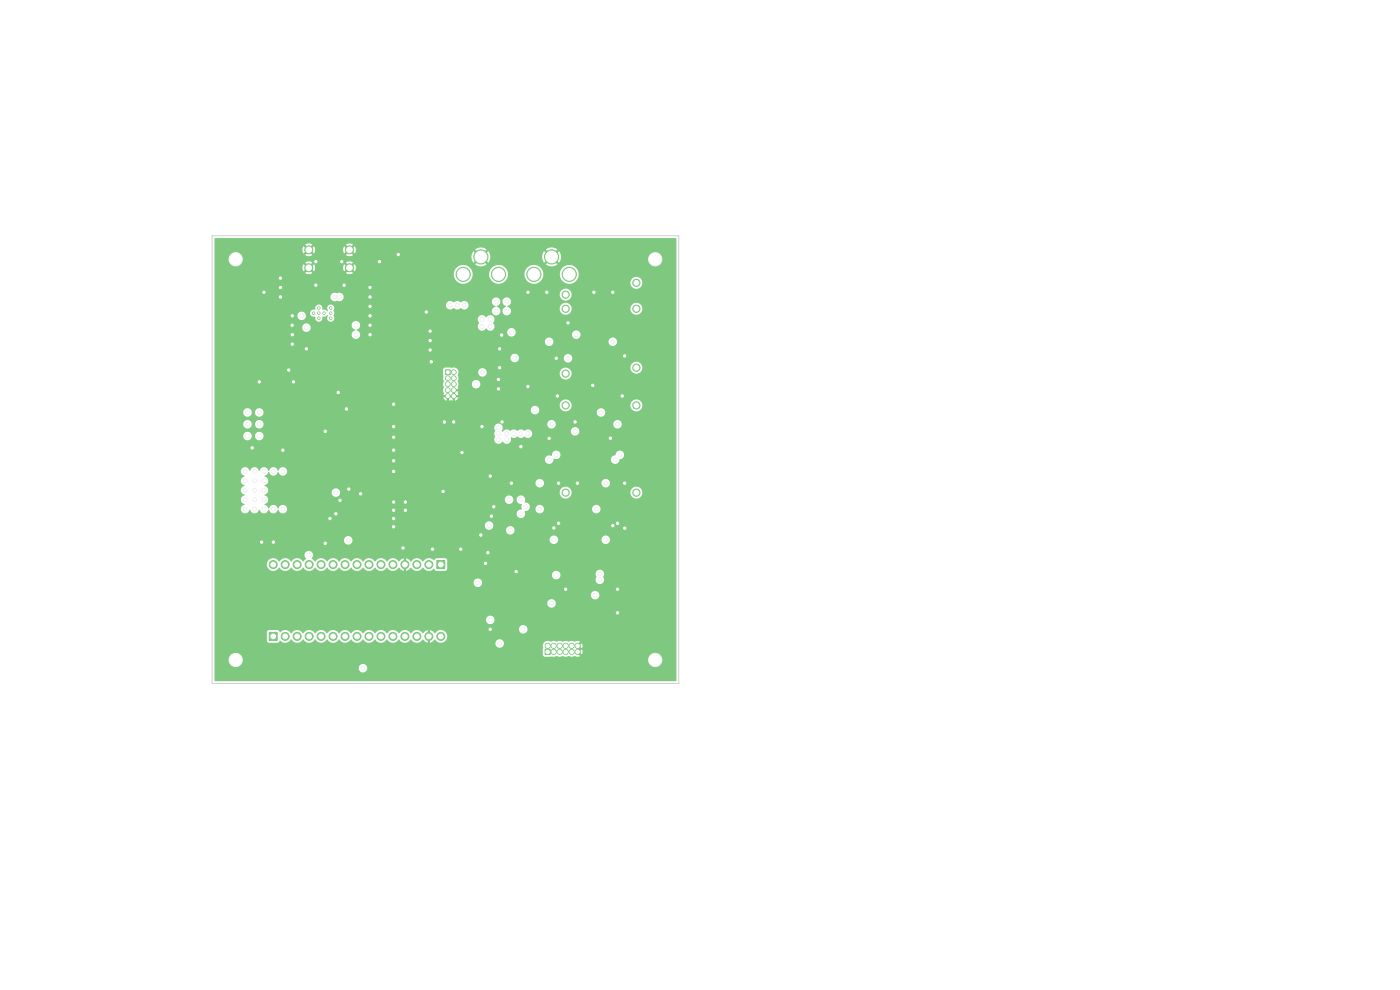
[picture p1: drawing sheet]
<svg xmlns="http://www.w3.org/2000/svg" width="297mm" height="210mm" viewBox="0 0 297 210" stroke-linecap="round" stroke-linejoin="round" font-family="sans-serif">
<path d="M45 50h99v95h-99z" fill="none" stroke="#d0d2cd" stroke-width=".21"/>
<g fill="#d0d2cd" stroke="#d0d2cd" stroke-width=".21">
<circle cx="120" cy="62.5" r=".51"/>
<circle cx="135" cy="60" r=".51"/>
<circle cx="50" cy="140" r="1.25"/>
<circle cx="116.2" cy="138.3" r=".37"/>
<circle cx="116.2" cy="137" r=".37"/>
<circle cx="117.5" cy="138.3" r=".37"/>
<circle cx="117.5" cy="137" r=".37"/>
<circle cx="118.7" cy="138.3" r=".37"/>
<circle cx="118.7" cy="137" r=".37"/>
<circle cx="120" cy="138.3" r=".37"/>
<circle cx="120" cy="137" r=".37"/>
<circle cx="121.3" cy="138.3" r=".37"/>
<circle cx="121.3" cy="137" r=".37"/>
<circle cx="122.5" cy="138.3" r=".37"/>
<circle cx="122.5" cy="137" r=".37"/>
<circle cx="135" cy="78" r=".51"/>
<circle cx="50" cy="55" r="1.25"/>
<circle cx="135" cy="65.5" r=".51"/>
<circle cx="95" cy="79" r=".33"/>
<circle cx="96.3" cy="79" r=".33"/>
<circle cx="95" cy="80.2" r=".33"/>
<circle cx="96.3" cy="80.2" r=".33"/>
<circle cx="95" cy="81.5" r=".33"/>
<circle cx="96.3" cy="81.5" r=".33"/>
<circle cx="95" cy="82.8" r=".33"/>
<circle cx="96.3" cy="82.8" r=".33"/>
<circle cx="95" cy="84" r=".33"/>
<circle cx="96.3" cy="84" r=".33"/>
<circle cx="58" cy="135" r=".5"/>
<circle cx="60.5" cy="135" r=".5"/>
<circle cx="63" cy="135" r=".5"/>
<circle cx="65.6" cy="135" r=".5"/>
<circle cx="68.1" cy="135" r=".5"/>
<circle cx="70.7" cy="135" r=".5"/>
<circle cx="73.2" cy="135" r=".5"/>
<circle cx="75.7" cy="135" r=".5"/>
<circle cx="78.3" cy="135" r=".5"/>
<circle cx="80.8" cy="135" r=".5"/>
<circle cx="83.4" cy="135" r=".5"/>
<circle cx="85.9" cy="135" r=".5"/>
<circle cx="88.4" cy="135" r=".5"/>
<circle cx="91" cy="135" r=".5"/>
<circle cx="93.5" cy="135" r=".5"/>
<circle cx="120" cy="65.5" r=".51"/>
<circle cx="135" cy="104.5" r=".51"/>
<circle cx="139" cy="55" r="1.25"/>
<circle cx="117" cy="54.5" r="1.25"/>
<circle cx="120.8" cy="58.2" r="1.25"/>
<circle cx="113.3" cy="58.2" r="1.25"/>
<circle cx="102" cy="54.5" r="1.25"/>
<circle cx="105.8" cy="58.2" r="1.25"/>
<circle cx="98.3" cy="58.2" r="1.25"/>
<circle cx="93.5" cy="119.8" r=".5"/>
<circle cx="91" cy="119.8" r=".5"/>
<circle cx="88.4" cy="119.8" r=".5"/>
<circle cx="85.9" cy="119.8" r=".5"/>
<circle cx="83.4" cy="119.8" r=".5"/>
<circle cx="80.8" cy="119.8" r=".5"/>
<circle cx="78.3" cy="119.8" r=".5"/>
<circle cx="75.7" cy="119.8" r=".5"/>
<circle cx="73.2" cy="119.8" r=".5"/>
<circle cx="70.7" cy="119.8" r=".5"/>
<circle cx="68.1" cy="119.8" r=".5"/>
<circle cx="65.6" cy="119.8" r=".5"/>
<circle cx="63" cy="119.8" r=".5"/>
<circle cx="60.5" cy="119.8" r=".5"/>
<circle cx="58" cy="119.8" r=".5"/>
<circle cx="74.1" cy="56.8" r=".6"/>
<circle cx="74.1" cy="53" r=".6"/>
<circle cx="65.5" cy="56.8" r=".6"/>
<circle cx="65.5" cy="53" r=".6"/>
<circle cx="120" cy="86" r=".51"/>
<circle cx="120" cy="79.3" r=".51"/>
<circle cx="135" cy="86" r=".51"/>
<circle cx="139" cy="140" r="1.25"/>
<circle cx="70.2" cy="65.3" r=".1"/>
<circle cx="70.2" cy="67.5" r=".1"/>
<circle cx="70.2" cy="66.4" r=".1"/>
<circle cx="68.7" cy="66.4" r=".1"/>
<circle cx="67.6" cy="66.4" r=".1"/>
<circle cx="67.6" cy="65.3" r=".1"/>
<circle cx="67.6" cy="67.5" r=".1"/>
<circle cx="66.5" cy="66.4" r=".1"/>
<circle cx="120" cy="104.5" r=".51"/>
</g>
<g fill="#7fc87f" stroke="#7fc87f" stroke-width=".21">
<path d="M115.6 137.7h1.1v1.1h-1.1z"/>
<path d="M94.5 78.5h1v1h-1z"/>
<path d="M57.1 134.2h1.7v1.7h-1.7z"/>
<path d="M92.7 118.9h1.7v1.7h-1.7z"/>
<circle cx="120" cy="62.5" r=".77"/>
<circle cx="135" cy="60" r=".76"/>
<circle cx="116.2" cy="137" r=".55"/>
<circle cx="117.5" cy="138.3" r=".55"/>
<circle cx="117.5" cy="137" r=".55"/>
<circle cx="118.7" cy="138.3" r=".55"/>
<circle cx="118.7" cy="137" r=".55"/>
<circle cx="120" cy="138.3" r=".55"/>
<circle cx="120" cy="137" r=".55"/>
<circle cx="121.3" cy="138.3" r=".55"/>
<circle cx="121.3" cy="137" r=".55"/>
<circle cx="122.5" cy="138.3" r=".55"/>
<circle cx="122.5" cy="137" r=".55"/>
<circle cx="135" cy="78" r=".76"/>
<circle cx="135" cy="65.5" r=".77"/>
<circle cx="96.3" cy="79" r=".5"/>
<circle cx="95" cy="80.2" r=".5"/>
<circle cx="96.3" cy="80.2" r=".5"/>
<circle cx="95" cy="81.5" r=".5"/>
<circle cx="96.3" cy="81.5" r=".5"/>
<circle cx="95" cy="82.8" r=".5"/>
<circle cx="96.3" cy="82.8" r=".5"/>
<circle cx="95" cy="84" r=".5"/>
<circle cx="96.3" cy="84" r=".5"/>
<circle cx="60.5" cy="135" r=".85"/>
<circle cx="63" cy="135" r=".85"/>
<circle cx="65.6" cy="135" r=".85"/>
<circle cx="68.1" cy="135" r=".85"/>
<circle cx="70.7" cy="135" r=".85"/>
<circle cx="73.2" cy="135" r=".85"/>
<circle cx="75.7" cy="135" r=".85"/>
<circle cx="78.3" cy="135" r=".85"/>
<circle cx="80.8" cy="135" r=".85"/>
<circle cx="83.4" cy="135" r=".85"/>
<circle cx="85.9" cy="135" r=".85"/>
<circle cx="88.4" cy="135" r=".85"/>
<circle cx="91" cy="135" r=".85"/>
<circle cx="93.5" cy="135" r=".85"/>
<circle cx="120" cy="65.5" r=".77"/>
<circle cx="135" cy="104.5" r=".76"/>
<circle cx="117" cy="54.5" r="1.5"/>
<circle cx="120.8" cy="58.2" r="1.5"/>
<circle cx="113.3" cy="58.2" r="1.5"/>
<circle cx="102" cy="54.5" r="1.5"/>
<circle cx="105.8" cy="58.2" r="1.5"/>
<circle cx="98.3" cy="58.2" r="1.5"/>
<circle cx="91" cy="119.8" r=".85"/>
<circle cx="88.4" cy="119.8" r=".85"/>
<circle cx="85.9" cy="119.8" r=".85"/>
<circle cx="83.4" cy="119.8" r=".85"/>
<circle cx="80.8" cy="119.8" r=".85"/>
<circle cx="78.3" cy="119.8" r=".85"/>
<circle cx="75.7" cy="119.8" r=".85"/>
<circle cx="73.2" cy="119.8" r=".85"/>
<circle cx="70.7" cy="119.8" r=".85"/>
<circle cx="68.1" cy="119.8" r=".85"/>
<circle cx="65.6" cy="119.8" r=".85"/>
<circle cx="63" cy="119.8" r=".85"/>
<circle cx="60.5" cy="119.8" r=".85"/>
<circle cx="58" cy="119.8" r=".85"/>
<circle cx="74.1" cy="56.8" r=".85"/>
<circle cx="74.1" cy="53" r=".85"/>
<circle cx="65.5" cy="56.8" r=".85"/>
<circle cx="65.5" cy="53" r=".85"/>
<circle cx="120" cy="86" r=".76"/>
<circle cx="120" cy="79.2" r=".77"/>
<circle cx="135" cy="86" r=".76"/>
<circle cx="70.2" cy="65.3" r=".25"/>
<circle cx="70.2" cy="67.5" r=".25"/>
<circle cx="70.2" cy="66.4" r=".25"/>
<circle cx="68.7" cy="66.4" r=".25"/>
<circle cx="67.6" cy="66.4" r=".25"/>
<circle cx="67.6" cy="65.4" r=".25"/>
<circle cx="67.6" cy="67.5" r=".25"/>
<circle cx="66.5" cy="66.4" r=".25"/>
<circle cx="120" cy="104.5" r=".76"/>
</g>
<g fill="#ececec" stroke="#ececec" stroke-width=".21">
<circle cx="116.5" cy="93" r=".4"/>
<circle cx="85.5" cy="116.2" r=".4"/>
<circle cx="78.5" cy="65" r=".4"/>
<circle cx="129.5" cy="93" r=".4"/>
<circle cx="122" cy="89.5" r=".4"/>
<circle cx="67" cy="55.5" r=".4"/>
<circle cx="97.7" cy="116.5" r=".4"/>
<circle cx="83.5" cy="108.2" r=".4"/>
<circle cx="84.5" cy="54" r=".4"/>
<circle cx="83.5" cy="100" r=".4"/>
<circle cx="69" cy="91.5" r=".4"/>
<circle cx="74" cy="103.8" r=".4"/>
<circle cx="94" cy="104.2" r=".4"/>
<circle cx="104.2" cy="109.5" r=".4"/>
<circle cx="62" cy="71" r=".4"/>
<circle cx="118.5" cy="111" r=".4"/>
<circle cx="78.5" cy="63" r=".4"/>
<circle cx="86" cy="108.2" r=".4"/>
<circle cx="67" cy="60.5" r=".4"/>
<circle cx="106" cy="74" r=".4"/>
<circle cx="62" cy="69" r=".4"/>
<circle cx="110.5" cy="94.8" r=".4"/>
<circle cx="125.7" cy="81.8" r=".4"/>
<circle cx="58" cy="115" r=".4"/>
<circle cx="132.5" cy="112" r=".4"/>
<circle cx="102" cy="113.5" r=".4"/>
<circle cx="83.5" cy="97.8" r=".4"/>
<circle cx="59.5" cy="59" r=".4"/>
<circle cx="108.5" cy="102.5" r=".4"/>
<circle cx="102.2" cy="90.5" r=".4"/>
<circle cx="80.5" cy="55.5" r=".4"/>
<circle cx="73.5" cy="86.7" r=".4"/>
<circle cx="126" cy="62" r=".4"/>
<circle cx="83.5" cy="85.7" r=".4"/>
<circle cx="132" cy="84" r=".4"/>
<circle cx="104" cy="133.5" r=".4"/>
<circle cx="91.7" cy="116.5" r=".4"/>
<circle cx="112" cy="82" r=".4"/>
<circle cx="55.5" cy="115" r=".4"/>
<circle cx="78.5" cy="69" r=".4"/>
<circle cx="112" cy="62" r=".4"/>
<circle cx="65" cy="74" r=".4"/>
<circle cx="116" cy="62" r=".4"/>
<circle cx="60" cy="95.5" r=".4"/>
<circle cx="109.5" cy="121.2" r=".4"/>
<circle cx="118.2" cy="84" r=".4"/>
<circle cx="78.5" cy="61" r=".4"/>
<circle cx="132.5" cy="75.5" r=".4"/>
<circle cx="53.5" cy="95" r=".4"/>
<circle cx="118" cy="76" r=".4"/>
<circle cx="118.5" cy="102.5" r=".4"/>
<circle cx="131" cy="111" r=".4"/>
<circle cx="120" cy="125" r=".4"/>
<circle cx="72.5" cy="55.5" r=".4"/>
<circle cx="59.5" cy="61" r=".4"/>
<circle cx="90.4" cy="66.2" r=".4"/>
<circle cx="55" cy="81" r=".4"/>
<circle cx="72.1" cy="106.1" r=".4"/>
<circle cx="59.5" cy="63" r=".4"/>
<circle cx="117.5" cy="112" r=".4"/>
<circle cx="86" cy="106.5" r=".4"/>
<circle cx="105.8" cy="82.5" r=".4"/>
<circle cx="62.2" cy="81" r=".4"/>
<circle cx="91.2" cy="74.3" r=".4"/>
<circle cx="70" cy="110" r=".4"/>
<circle cx="62" cy="67" r=".4"/>
<circle cx="83.5" cy="92.8" r=".4"/>
<circle cx="73" cy="60.5" r=".4"/>
<circle cx="76.5" cy="104.8" r=".4"/>
<circle cx="83.5" cy="106.5" r=".4"/>
<circle cx="71.8" cy="83.3" r=".4"/>
<circle cx="105.8" cy="80.5" r=".4"/>
<circle cx="103.5" cy="117.2" r=".4"/>
<circle cx="104" cy="101" r=".4"/>
<circle cx="91.2" cy="70.2" r=".4"/>
<circle cx="106.5" cy="89.5" r=".4"/>
<circle cx="103" cy="119.5" r=".4"/>
<circle cx="122.5" cy="102.5" r=".4"/>
<circle cx="78.5" cy="67" r=".4"/>
<circle cx="62" cy="73" r=".4"/>
<circle cx="120.5" cy="68.5" r=".4"/>
<circle cx="78.5" cy="71" r=".4"/>
<circle cx="96.2" cy="89.5" r=".4"/>
<circle cx="130" cy="62" r=".4"/>
<circle cx="83.5" cy="110" r=".4"/>
<circle cx="61.3" cy="78.5" r=".4"/>
<circle cx="132.5" cy="102.5" r=".4"/>
<circle cx="83.5" cy="111.8" r=".4"/>
<circle cx="131" cy="125" r=".4"/>
<circle cx="83.5" cy="95.5" r=".4"/>
<circle cx="69" cy="115.2" r=".4"/>
<circle cx="106" cy="78" r=".4"/>
<circle cx="71.3" cy="109" r=".4"/>
<circle cx="91.2" cy="72.3" r=".4"/>
<circle cx="104.8" cy="107.5" r=".4"/>
<circle cx="131" cy="130" r=".4"/>
<circle cx="130" cy="111.5" r=".4"/>
<circle cx="98" cy="96" r=".4"/>
<circle cx="83.5" cy="90.5" r=".4"/>
<circle cx="106.4" cy="71.1" r=".4"/>
<circle cx="91.5" cy="76.8" r=".4"/>
<circle cx="94.3" cy="89.5" r=".4"/>
<circle cx="56" cy="62" r=".4"/>
<circle cx="108.2" cy="112.5" r=".4"/>
<circle cx="103.8" cy="111.5" r=".4"/>
<circle cx="95.5" cy="64.7" r=".4"/>
<circle cx="97" cy="64.7" r=".4"/>
<circle cx="98.5" cy="64.7" r=".4"/>
<circle cx="55" cy="90" r=".4"/>
<circle cx="118" cy="122" r=".4"/>
<circle cx="104" cy="131.5" r=".4"/>
<circle cx="127.2" cy="123" r=".4"/>
<circle cx="117" cy="128" r=".4"/>
<circle cx="73.9" cy="114.6" r=".4"/>
<circle cx="52.5" cy="90" r=".4"/>
<circle cx="127.2" cy="121.8" r=".4"/>
<circle cx="126.2" cy="126.2" r=".4"/>
<circle cx="55" cy="87.5" r=".4"/>
<circle cx="55" cy="92.5" r=".4"/>
<circle cx="52.5" cy="87.5" r=".4"/>
<circle cx="52.5" cy="92.5" r=".4"/>
<circle cx="111" cy="133.5" r=".4"/>
<circle cx="106" cy="136.5" r=".4"/>
<circle cx="120.5" cy="76" r=".4"/>
<circle cx="101" cy="81.5" r=".4"/>
<circle cx="102.3" cy="79" r=".4"/>
<circle cx="109.2" cy="76" r=".4"/>
<circle cx="127.5" cy="87.5" r=".4"/>
<circle cx="131" cy="90" r=".4"/>
<circle cx="130.5" cy="97.5" r=".4"/>
<circle cx="128.5" cy="102.5" r=".4"/>
<circle cx="126.5" cy="108" r=".4"/>
<circle cx="117" cy="90" r=".4"/>
<circle cx="116.5" cy="97.5" r=".4"/>
<circle cx="113.5" cy="87" r=".4"/>
<circle cx="112" cy="92" r=".4"/>
<circle cx="105.7" cy="90.8" r=".4"/>
<circle cx="105.8" cy="93.3" r=".4"/>
<circle cx="107.5" cy="92" r=".4"/>
<circle cx="109" cy="92" r=".4"/>
<circle cx="107.5" cy="93.3" r=".4"/>
<circle cx="110.5" cy="92" r=".4"/>
<circle cx="122" cy="91.5" r=".4"/>
<circle cx="108.5" cy="70.5" r=".4"/>
<circle cx="122.2" cy="71" r=".4"/>
<circle cx="105.8" cy="92" r=".4"/>
<circle cx="102.2" cy="69.3" r=".4"/>
<circle cx="130" cy="72.5" r=".4"/>
<circle cx="107.5" cy="66" r=".4"/>
<circle cx="107.5" cy="64" r=".4"/>
<circle cx="116.5" cy="72.5" r=".4"/>
<circle cx="104" cy="67.7" r=".4"/>
<circle cx="131.5" cy="96.5" r=".4"/>
<circle cx="104" cy="69.3" r=".4"/>
<circle cx="105.2" cy="66" r=".4"/>
<circle cx="118" cy="96.5" r=".4"/>
<circle cx="102.2" cy="67.7" r=".4"/>
<circle cx="105.2" cy="64" r=".4"/>
<circle cx="65" cy="69.5" r=".4"/>
<circle cx="64" cy="67" r=".4"/>
<circle cx="56" cy="108" r=".4"/>
<circle cx="52" cy="106" r=".4"/>
<circle cx="56" cy="102" r=".4"/>
<circle cx="54" cy="100" r=".4"/>
<circle cx="56" cy="104" r=".4"/>
<circle cx="58" cy="100" r=".4"/>
<circle cx="56" cy="100" r=".4"/>
<circle cx="52" cy="102" r=".4"/>
<circle cx="58" cy="108" r=".4"/>
<circle cx="52" cy="108" r=".4"/>
<circle cx="54" cy="106" r=".4"/>
<circle cx="52" cy="100" r=".4"/>
<circle cx="54" cy="102" r=".4"/>
<circle cx="60" cy="100" r=".4"/>
<circle cx="77" cy="141.8" r=".4"/>
<circle cx="56" cy="106" r=".4"/>
<circle cx="54" cy="104" r=".4"/>
<circle cx="60" cy="108" r=".4"/>
<circle cx="52" cy="104" r=".4"/>
<circle cx="54" cy="108" r=".4"/>
<circle cx="75.5" cy="69" r=".4"/>
<circle cx="72" cy="63" r=".4"/>
<circle cx="71" cy="63" r=".4"/>
<circle cx="75.5" cy="71" r=".4"/>
<circle cx="114.5" cy="102.5" r=".4"/>
<circle cx="114.5" cy="108" r=".4"/>
<circle cx="110.5" cy="109" r=".4"/>
<circle cx="110.5" cy="106" r=".4"/>
<circle cx="128.5" cy="114.5" r=".4"/>
<circle cx="117.5" cy="114.5" r=".4"/>
<circle cx="108" cy="106" r=".4"/>
<circle cx="111.5" cy="107.5" r=".4"/>
<circle cx="101.4" cy="123.6" r=".4"/>
<circle cx="71.2" cy="104.5" r=".4"/>
<circle cx="65.5" cy="117.7" r=".4"/>
</g>
<g fill="#7fc87f">
<path d="M122.3 137.9h.2l-.2 .1z"/>
<path d="M122.3 137.3l.2 .1h-.1z"/>
<path d="M45.5 50.6h98v93.8l-97.9 .1-.1-.1v-2.6h30.6a.91 .91 0 0 0 1.3 .8 .91 .91 0 0 0 .2-1.6 .91 .91 0 0 0-1.5 .6v.2h-30.6v-1.9h3a1.51 1.51 0 0 0 1.5 1.6 1.51 1.51 0 0 0 1.5-1.6h86v.2a1.51 1.51 0 0 0 2.3 1.2 1.51 1.51 0 0 0 0-2.6 1.51 1.51 0 0 0-2.3 1.2h-86v-.3a1.51 1.51 0 0 0-1.6-1.1 1.51 1.51 0 0 0-1.4 1.4h-3v-3.4h59.6v.2a.9 .9 0 0 0 .7 .7 .9 .9 0 0 0 1-.4h8.3v1.9l.2 .3 .3 .1h1.9a1.17 1.17 0 0 1 1.2 0 1.17 1.17 0 0 1 1.3 0 1.17 1.17 0 0 1 1.3 0 1.17 1.17 0 0 1 1.2 0l.6-.1-.5-.6 .3-.3 .5 .5 .2-.5-.2-.6-.5 .6-.3-.4 .2-.3-.2-.2 .3-.4 .5 .5 .2-.5-.2-.5-.5 .5-.3-.4 .5-.5-.6-.2a1.17 1.17 0 0 1-1.2 0 1.17 1.17 0 0 1-1.3 0 1.17 1.17 0 0 1-1.3 0 1.17 1.17 0 0 1-1.2 0 1.17 1.17 0 0 1-1.3 0 1.05 1.05 0 0 0-1.1 1.1h-8.3v-.1a.91 .91 0 0 0-.6-1.3 .91 .91 0 0 0-1.1 .9h-59.6v-2.4h11.1v1.9l.3 .3h2l.4-.4a1.61 1.61 0 0 0 2.5-.3 1.48 1.48 0 0 0 2.5 0 1.48 1.48 0 0 0 2.6 0 1.48 1.48 0 0 0 2.5 0 1.48 1.48 0 0 0 2.6 0 1.48 1.48 0 0 0 2.5 0 1.48 1.48 0 0 0 2.5 0 1.48 1.48 0 0 0 2.6 0 1.48 1.48 0 0 0 2.5 0 1.48 1.48 0 0 0 2.6 0 1.48 1.48 0 0 0 2.5 0 1.48 1.48 0 0 0 2.5 0l.6 .6 .4 .1v-.9h.5v.9l.7-.3 .3-.4a1.4 1.4 0 0 0 2.1 .5 1.4 1.4 0 0 0 .1-2.1 1.47 1.47 0 0 0-2.2 .4l-.5-.6-.5-.1v.9h-.5v-.9l-.6 .3-.3 .4a1.55 1.55 0 0 0-2.7 0 1.48 1.48 0 0 0-2.5 0 1.48 1.48 0 0 0-2.5 0 1.48 1.48 0 0 0-2.6 0 1.48 1.48 0 0 0-2.5 0 1.48 1.48 0 0 0-2.6 0 1.48 1.48 0 0 0-2.5 0 1.48 1.48 0 0 0-2.5 0 1.48 1.48 0 0 0-2.6 0 1.48 1.48 0 0 0-2.5 0 1.48 1.48 0 0 0-2.6 0 1.5 1.5 0 0 0-2.3-.3l-.5-.5-1.9 .1-.4 .4h-11.1v-.6h64.6a.91 .91 0 0 0 1.3 .8 .91 .91 0 0 0 .2-1.5 .91 .91 0 0 0-1.5 .5v.2h-64.6v-2h57.6a.91 .91 0 0 0 1.3 .8 .91 .91 0 0 0 .2-1.5 .91 .91 0 0 0-1.5 .5v.2h-57.6v-3.5h70.6a.91 .91 0 0 0 1.3 .8 .91 .91 0 0 0 .2-1.5 .91 .91 0 0 0-1.5 .5v.2h-70.6v-1.8h79.8a.91 .91 0 0 0 1.3 .9 .91 .91 0 0 0 .2-1.6 .91 .91 0 0 0-1.4 .6l-.1 .1h-79.8v-2.6h55a.91 .91 0 0 0 1.3 .8 .91 .91 0 0 0 .1-1.5 .91 .91 0 0 0-1.4 .5v.2h-55v-1.6h71.6a.9 .9 0 0 0 1 .9 .9 .9 0 0 0 .8-1.1h7.4l.2 .5a.98 .98 0 0 0 .1 1.3 .98 .98 0 0 0 1.3 .1 1.53 1.53 0 0 0 .1-1.4 .9 .9 0 0 0-.5-1.4 .9 .9 0 0 0-1.2 .9h-7.4l-.1-.2a.91 .91 0 0 0-1-.5 .91 .91 0 0 0-.7 .9h-71.6v-2.2h11.1v.2a1.42 1.42 0 0 0 1.2 1.1 1.42 1.42 0 0 0 1.5-.7 1.48 1.48 0 0 0 2.5 0 1.48 1.48 0 0 0 2.5 0 1.48 1.48 0 0 0 2.6 0 1.48 1.48 0 0 0 2.5 0 1.48 1.48 0 0 0 2.6 0 1.48 1.48 0 0 0 2.5 0 1.48 1.48 0 0 0 2.5 0 1.48 1.48 0 0 0 2.6 0 1.48 1.48 0 0 0 2.5 0 1.48 1.48 0 0 0 2.6 0l.5 .5 .5 .2v-.9h.4v.9l.7-.3 .3-.4a1.55 1.55 0 0 0 2.6 0 1.51 1.51 0 0 0 2.4 .2l.5 .5h2l.3-.4v-1.8l-.4-.5h-1.9l-.5 .5a1.51 1.51 0 0 0-2.4 .2 1.48 1.48 0 0 0-2.6 0l-.5-.5-.5-.2v.9h-.4v-.9l-.7 .3-.3 .4a1.56 1.56 0 0 0-2.6 0 1.48 1.48 0 0 0-2.6 0 1.48 1.48 0 0 0-2.5 0 1.48 1.48 0 0 0-2.6 0 1.48 1.48 0 0 0-2.5 0 1.48 1.48 0 0 0-2.5 0 1.48 1.48 0 0 0-2.6 0l-.7-.6a.96 .96 0 0 0 .1-1.4 .96 .96 0 0 0-1.4 .1 .96 .96 0 0 0 .1 1.4l-.6 .5a1.48 1.48 0 0 0-2.6 0 1.48 1.48 0 0 0-2.5 0 1.39 1.39 0 0 0-1.5-.7 1.39 1.39 0 0 0-1.1 1.4h-11.1v-5.2h27.5v.2a.9 .9 0 0 0 1 .7 .9 .9 0 0 0 .8-1h41.8v.2a.91 .91 0 0 0 1 .7 .91 .91 0 0 0 .8-.9h9.2v.2a.91 .91 0 0 0 1.5 .5 .91 .91 0 0 0-.2-1.5 .91 .91 0 0 0-1.3 .8h-9.2v-.2a.91 .91 0 0 0-1-.7 .91 .91 0 0 0-.8 .9l-41.8-.1a.91 .91 0 0 0-1-.7 .91 .91 0 0 0-.8 .9h-27.5v-2.1h61.8l.1 .2a.91 .91 0 0 0 1.4 .5 .91 .91 0 0 0-.2-1.5 .91 .91 0 0 0-1.3 .8h-61.8v-1h57.3l.1 .2a.91 .91 0 0 0 1.4 .5 .91 .91 0 0 0-.2-1.5 .91 .91 0 0 0-1.3 .8h-57.3v-11.5h5.6l.2 .5 .6 .4v.2a.95 .95 0 0 0-.8 1 .95 .95 0 0 0 .8 .9v.1a.95 .95 0 0 0-.8 1 .95 .95 0 0 0 .8 .9v.1a.95 .95 0 0 0-.8 1 .95 .95 0 0 0 .8 .9v.1a.94 .94 0 0 0-.5 1.6 .94 .94 0 0 0 1.6-.6 1.03 1.03 0 0 0 1 .8 1.03 1.03 0 0 0 1-.8 1.03 1.03 0 0 0 1 .8 1.03 1.03 0 0 0 1-.8 1.03 1.03 0 0 0 1 .8 1.03 1.03 0 0 0 1-.8 .96 .96 0 0 0 1.1 .8 .96 .96 0 0 0 .8-1.1 .96 .96 0 0 0-1-.7 .96 .96 0 0 0-.9 .8 1.03 1.03 0 0 0-1-.8 1.03 1.03 0 0 0-1 .8l-.4-.6-.5-.3 .6-.5 .2-.5h50.2a.91 .91 0 0 0 .9 .9 .91 .91 0 0 0 .9-.9h.7v.2a1.09 1.09 0 0 0 1.1 .8l-.1 1.1a.93 .93 0 0 0-.9 1.1 .93 .93 0 0 0 1.2 .7 .93 .93 0 0 0 .4-1.4l.7-.2 .3-.3h1.3v.2a.91 .91 0 0 0 1 .7 .91 .91 0 0 0 .8-.9h10.2v.2a.91 .91 0 0 0 1.5 .5 .91 .91 0 0 0-.2-1.5 .91 .91 0 0 0-1.3 .8h-10.2v-.2a.91 .91 0 0 0-1-.7 .91 .91 0 0 0-.8 .9h-1.3v-.1a1 1 0 0 0-1-1.4 .92 .92 0 0 0-.5-1.4 .92 .92 0 0 0-1.2 .9h-.7v-.2a.91 .91 0 0 0-1-.7 .91 .91 0 0 0-.8 .9h-50.2l-.2-.5-.6-.5 .7-.5h13.5l.1 .2a.91 .91 0 0 0 .9 .7 .91 .91 0 0 0 .9-.9h46.5v.2a1.27 1.27 0 0 0 1.4 1.1 1.27 1.27 0 0 0 1.2-1.3h12.4v.2a1.27 1.27 0 0 0 2.1 .8 1.27 1.27 0 0 0-.2-2.1 1.27 1.27 0 0 0-1.9 1.1h-12.4v-.2a1.27 1.27 0 0 0-1.4-1.1 1.27 1.27 0 0 0-1.2 1.3h-46.5l-.1-.2a.91 .91 0 0 0-.9-.7 .91 .91 0 0 0-.9 .9h-13.5v-.1a1.04 1.04 0 0 0-.7-1.4l.7-.5h56.8a.91 .91 0 0 0 .9 .9 .91 .91 0 0 0 .9-.9h12.2v.2a.91 .91 0 0 0 1.5 .5 .91 .91 0 0 0-.2-1.5 .91 .91 0 0 0-1.3 .8h-12.2v-.2a.91 .91 0 0 0-1-.7 .91 .91 0 0 0-.8 .9h-56.8v-.1a1.01 1.01 0 0 0-.7-1.4l.5-.3 .4-.6a1.03 1.03 0 0 0 1 .8 1.03 1.03 0 0 0 1-.8 .97 .97 0 0 0 1 .8 .97 .97 0 0 0 .9-.9 .95 .95 0 0 0-.9-.9 .95 .95 0 0 0-1 .8 1.03 1.03 0 0 0-1-.8 1.03 1.03 0 0 0-1 .8 1.03 1.03 0 0 0-1-.8 1.03 1.03 0 0 0-1 .8 1.03 1.03 0 0 0-1-.8 1.03 1.03 0 0 0-1 .8 .98 .98 0 0 0-.9-.8 .98 .98 0 0 0-1 .7v.2h-5.6v-2.5h70.1a.91 .91 0 0 0 .9 .9 .91 .91 0 0 0 .9-.9h12.2v.2a.95 .95 0 0 0 1.1 .7 .95 .95 0 0 0 .8-1 .93 .93 0 0 0 .9-1 .93 .93 0 0 0-1.1-.8 .93 .93 0 0 0-.8 1h-.1a.91 .91 0 0 0-.8 .9h-12.2l.1-.2a.94 .94 0 0 0 1.4-.5 .94 .94 0 0 0-.9-1.2 .94 .94 0 0 0-1 1.1h-.1a.9 .9 0 0 0-1.3 .8h-70.1v-5h6.1v.2a.91 .91 0 0 0 1 .7 .91 .91 0 0 0 .8-.9h.7v.2a.91 .91 0 0 0 1.5 .5 .91 .91 0 0 0-.2-1.5 .91 .91 0 0 0-1.3 .8h-.7v-.2a.91 .91 0 0 0-1-.7 .91 .91 0 0 0-.8 .9h-6.1v-2.5h6.1v.2a.91 .91 0 0 0 1 .7 .91 .91 0 0 0 .8-.9h.7v.2a.9 .9 0 0 0 1.4 .5h49.3l.2 .6a1.65 1.65 0 0 0 0 1.4 .94 .94 0 0 0 .3 1.4 .94 .94 0 0 0 1.3-.4 .97 .97 0 0 0 1.3 .4 .97 .97 0 0 0 .5-1.3h.1a1.29 1.29 0 0 0 1.3-.2 1.21 1.21 0 0 0 1.5 0 .9 .9 0 0 0 1.3 .1 .9 .9 0 0 0 .2-1.2h8.3v.2a.91 .91 0 0 0 1.5 .5 .91 .91 0 0 0-.2-1.5 .91 .91 0 0 0-1.3 .8h-8.4a1.01 1.01 0 0 0-1.5-.1l-.2-.2a1.32 1.32 0 0 0-1.3 .2l-.8-.3-.7 .3a1 1 0 0 0-1.6 .2l-.1-.3a.9 .9 0 0 0-.3-1.3h9.9v.2a.91 .91 0 0 0 1 .7 .91 .91 0 0 0 .8-.9h12.2v.2a.91 .91 0 0 0 1.5 .5 .91 .91 0 0 0-.2-1.5 .91 .91 0 0 0-1.3 .8h-12.2v-.2a.91 .91 0 0 0-1-.7 .91 .91 0 0 0-.8 .9h-9.9a.91 .91 0 0 0-1.4 .7h-49.3h.1a.91 .91 0 0 0-.2-1.5 .91 .91 0 0 0-1.3 .8h-.7v-.2a.91 .91 0 0 0-1-.7 .91 .91 0 0 0-.8 .9h-6.1v-2.5h6.1v.2a.91 .91 0 0 0 1 .7 .91 .91 0 0 0 .8-.9h.7v.2a.9 .9 0 0 0 1.2 .6 .9 .9 0 0 0 .5-1.3h56.8v.2a.9 .9 0 0 0 .7 .7 .9 .9 0 0 0 1-.4h12.3v.2a.91 .91 0 0 0 1.5 .5 .91 .91 0 0 0-.2-1.5 .91 .91 0 0 0-1.3 .8h-12.3v-.1a.9 .9 0 0 0-.6-1.3 .9 .9 0 0 0-1.1 .9h-56.9a.91 .91 0 0 0-1-.4 .91 .91 0 0 0-.6 .9h-.7v-.2a.91 .91 0 0 0-1-.7 .91 .91 0 0 0-.8 .9h-6.1v-1.5h73.2v.2a1.27 1.27 0 0 0 1.4 1.1 1.27 1.27 0 0 0 1.2-1.3h12.4v.2a1.27 1.27 0 0 0 2.1 .8 1.27 1.27 0 0 0-.2-2.1 1.27 1.27 0 0 0-1.9 1.1h-12.4v-.2a1.27 1.27 0 0 0-1.4-1.1 1.27 1.27 0 0 0-1.2 1.3h-73.2v-1.7h48.5l.1 .1a1 1 0 0 0 1.5 .5l.3 .1a1 1 0 0 0 1.3-.7h-.7v.7h-.5v-.7h-.8v.7h-.5v-.7h-49.2v-4.1h48.5l.2 .6a1.53 1.53 0 0 0 0 1.4 1.26 1.26 0 0 0 0 1.3l-.2 .3h.8a.33 .33 0 0 0 .1 .5 .33 .33 0 0 0 .4-.3l.6 .1a.33 .33 0 0 0 .5 .2 .33 .33 0 0 0 .1-.5h.7l-.1-.4 .1-.4h-.7v.8l-.4-.1-.2 .3h-.6l-.1-.2h.8l.1-.8a.33 .33 0 0 0 .4 0 .33 .33 0 0 0 0-.5h.7l-.1-.4 .2-.6h2.8a.91 .91 0 0 0 1.3 .8 .91 .91 0 0 0 .2-1.5 .91 .91 0 0 0-1.5 .5v.2h-2.8l-.2-.6a1.42 1.42 0 0 0 0-1.4l.2-.5h4.1a.9 .9 0 0 0 .8 .9 .9 .9 0 0 0 1-.6h15.5v.2a1.27 1.27 0 0 0 2.2 .6 1.27 1.27 0 0 0-.7-2.1h13.5v.2a1.27 1.27 0 0 0 2.1 .8 1.27 1.27 0 0 0-.2-2.1 1.27 1.27 0 0 0-1.9 1.1h-13.5a1.27 1.27 0 0 0-1.5 1.3l-15.5-.1a.91 .91 0 0 0-.8-1.1 .91 .91 0 0 0-1 .9h-4.1a1.15 1.15 0 0 0-1.6-1h-1.2l-.4 .1-.1 .3v1.8h-48.5v-4.2h62.8a.9 .9 0 0 0 .9 .9 .9 .9 0 0 0 .9-.9h9.5v.2a.91 .91 0 0 0 1.5 .5 .91 .91 0 0 0-.2-1.5 .91 .91 0 0 0-1.3 .8h-9.5a.91 .91 0 0 0-.9-1 .91 .91 0 0 0-.9 1h-62.8v-3.5h70.1v.2a.91 .91 0 0 0 1 .7 .91 .91 0 0 0 .8-.9h11.7v.2a.91 .91 0 0 0 1.5 .5 .91 .91 0 0 0-.2-1.5 .91 .91 0 0 0-1.3 .8h-11.7v-.2a.91 .91 0 0 0-1-.7 .91 .91 0 0 0-.8 .9h-70.1v-3h18.6v.2a.9 .9 0 0 0 1.2 .6 .9 .9 0 0 0 .5-1.3h8.8l.2 .5 .6 .4v.2a.91 .91 0 0 0-.8 1.2 .91 .91 0 0 0 1.3 .5 .91 .91 0 0 0 .4-1.3h31.3v.2a.9 .9 0 0 0 .7 .7 .9 .9 0 0 0 1-.4h12l.1 .2a.91 .91 0 0 0 1.4 .5 .91 .91 0 0 0-.2-1.5 .91 .91 0 0 0-1.3 .8h-12v-.1a.9 .9 0 0 0-.6-1.3 .9 .9 0 0 0-1.1 .9h-31.3l-.7-.4v-.2a.91 .91 0 0 0 .8-1 .91 .91 0 0 0-.9-.8 .91 .91 0 0 0-.9 .9h-8.8l-.2-.2a.91 .91 0 0 0-1-.1 .91 .91 0 0 0-.5 .8h-18.6v-2.5h17.6v.2a.9 .9 0 0 0 1.3 .6 .9 .9 0 0 0 .3-1.4h1.1v.2a1.06 1.06 0 0 0 1.1 .6 .78 .78 0 0 0 .8 1 .78 .78 0 0 0 .7-1h.5l.5-.4 .2 .1a.79 .79 0 0 0 .1 1.2 .79 .79 0 0 0 1.2-.4h30.4l.4 .8a.96 .96 0 0 0 0 1.5 .96 .96 0 0 0 1.4-.3 .96 .96 0 0 0 1.5 .2 .96 .96 0 0 0 0-1.4 .94 .94 0 0 0-.1-1.5 .94 .94 0 0 0-1.4 .3 .94 .94 0 0 0-1-.4 .94 .94 0 0 0-.8 .8h-30.4l-.2-.7 .2-.6-.1-.6a.75 .75 0 0 0-.2-1.1h24v.2a.97 .97 0 0 0 1.7 .4 1.03 1.03 0 0 0 1.5 0 .91 .91 0 0 0 1.4 .1 .91 .91 0 0 0-.2-1.4h5.3l.2 .5 .6 .5a.91 .91 0 0 0-.8 1.3 .91 .91 0 0 0 1.4 .4 .91 .91 0 0 0 0-1.5l-.3-.2 .6-.5 .2-.5h.4a1.09 1.09 0 0 0 .8 1v.1a.91 .91 0 0 0-.8 1.2 .91 .91 0 0 0 1.3 .5 .91 .91 0 0 0 .4-1.3h10.4v.2a1.27 1.27 0 0 0 1.4 1.1 1.27 1.27 0 0 0 1.2-1.3h12.4v.2a1.27 1.27 0 0 0 2.1 .8 1.27 1.27 0 0 0-.2-2.1 1.27 1.27 0 0 0-1.9 1.1h-12.4v-.2a1.27 1.27 0 0 0-1.4-1.1 1.27 1.27 0 0 0-1.2 1.3h-10.4l-.7-.5a.92 .92 0 0 0 .8-1 .92 .92 0 0 0-.9-.9 .92 .92 0 0 0-.9 .9h-.4l-.1-.2a.91 .91 0 0 0-.9-.7 .91 .91 0 0 0-.9 .9h-5.3a1.32 1.32 0 0 0-1.3 .1l-.2-.1a1.32 1.32 0 0 0-1.3 .1l-.2-.1a.91 .91 0 0 0-1.4 .7h-24.1a.83 .83 0 0 0-1 .3 .83 .83 0 0 0 .1 1l-.7-.3h-.5a.92 .92 0 0 0-1.1-1 .93 .93 0 0 0-.4 1h-.1a.75 .75 0 0 0-1 .7l-1.2-.1a.91 .91 0 0 0-1-.1 .91 .91 0 0 0-.5 .8h-17.6v-4h24.6v.2a.97 .97 0 0 0 1.5 .6 .9 .9 0 0 0 1.1-.2 .9 .9 0 0 0 .1-1.1h45.9v.2a1.27 1.27 0 0 0 2.1 .8 1.27 1.27 0 0 0-.2-2.1 1.27 1.27 0 0 0-1.9 1.1h-46a1.02 1.02 0 0 0-1.3-.3 .9 .9 0 0 0-1.3 .8h-24.6v-4.8h50.8v.3a2.01 2.01 0 0 0 2.1 1.7 2.01 2.01 0 0 0 1.9-2h3.5v.3a2.01 2.01 0 0 0 2.1 1.7 2.01 2.01 0 0 0 1.9-2h3.5v.3a2.01 2.01 0 0 0 2.1 1.7 2.01 2.01 0 0 0 1.9-2h3.5v.3a2 2 0 0 0 2.8 1.5h12.1v.2a1.27 1.27 0 0 0 2.1 .8 1.27 1.27 0 0 0-.2-2.1 1.27 1.27 0 0 0-1.9 1.1h-12.1l.2-.1a2.01 2.01 0 0 0-.1-3.5 2.01 2.01 0 0 0-2.9 1.8h-3.5v-.3a2.01 2.01 0 0 0-2.2-1.7 2.01 2.01 0 0 0-1.8 2h-3.5v-.3a2.01 2.01 0 0 0-2.2-1.7 2.01 2.01 0 0 0-1.8 2h-3.5v-.3a2.01 2.01 0 0 0-2.2-1.7 2.01 2.01 0 0 0-1.8 2h-50.8v-1.4h18.6l.3 .8 .5-.6 .4 .4-.6 .5a1.34 1.34 0 0 0 1.6 0l-.6-.5 .4-.4 .5 .6 .3-.8h5.9l.2 .8 .6-.6 .3 .4-.5 .5a1.35 1.35 0 0 0 1.5 0l-.5-.5 .3-.4 .6 .6 .2-.8-.2-.8-.6 .6-.3-.4 .5-.5a1.34 1.34 0 0 0-1.5 0l.5 .5-.3 .4-.6-.6-.2 .8h-5.9l-.3-.8-.5 .6-.4-.4 .5-.5a1.35 1.35 0 0 0-1.5 0l.6 .5-.4 .4-.5-.6-.3 .8h-18.6v-1.9h3a1.5 1.5 0 0 0 1.7 1.6 1.5 1.5 0 0 0 1.2-2h48.6l.1 .6 .3 .6 .6-.5 .3 .3-.5 .6 .1 .1a1.99 1.99 0 0 0 2.3-.1l-.5-.6 .4-.3 .5 .5 .3-.6 .1-.6h11l.1 .6 .3 .6 .6-.5 .3 .3-.5 .6 .1 .1a1.99 1.99 0 0 0 2.3-.1l-.5-.6 .4-.3 .5 .5 .4-.8h18.5a1.5 1.5 0 0 0 2.1 1.5 1.5 1.5 0 0 0 .4-2.5 1.5 1.5 0 0 0-2.5 .7v.3h-18.5l-.1-1-.3-.6-.5 .5-.4-.3 .5-.6a1.98 1.98 0 0 0-2.4 0l.5 .6-.3 .3-.6-.5-.3 .6-.1 .6h-11l-.1-.6-.3-.6-.5 .5-.4-.3 .5-.6-.1-.1a1.99 1.99 0 0 0-2.3 .1l.5 .6-.3 .3-.6-.5-.3 .6-.1 .6-48.6-.1a1.51 1.51 0 0 0-1.6-.9 1.51 1.51 0 0 0-1.3 1.4h-3v-1.9h18.6l.3 .8 .5-.6 .4 .4-.6 .5a1.34 1.34 0 0 0 1.6 0l-.6-.5 .4-.4 .5 .6 .3-.8h5.9l.2 .8 .6-.6 .3 .4-.5 .5a1.35 1.35 0 0 0 1.5 0l-.5-.5 .3-.4 .6 .6 .2-.8-.2-.8-.6 .6-.3-.4 .5-.5a1.34 1.34 0 0 0-1.5 0l.5 .5-.3 .4-.6-.6-.2 .8h-5.9l-.3-.8-.5 .6-.4-.4 .5-.5a1.35 1.35 0 0 0-1.5 0l.6 .5-.4 .4-.5-.6-.3 .8h-18.6z"/>
</g>
<g fill="#fff" stroke="#fff" stroke-width=".21">
<circle cx="116.5" cy="93" r=".25"/>
<circle cx="85.5" cy="116.2" r=".25"/>
<circle cx="78.5" cy="65" r=".25"/>
<circle cx="129.5" cy="93" r=".25"/>
<circle cx="122" cy="89.5" r=".25"/>
<circle cx="67" cy="55.5" r=".25"/>
<circle cx="97.7" cy="116.5" r=".25"/>
<circle cx="83.5" cy="108.2" r=".25"/>
<circle cx="84.5" cy="54" r=".25"/>
<circle cx="83.5" cy="100" r=".25"/>
<circle cx="69" cy="91.5" r=".25"/>
<circle cx="74" cy="103.7" r=".25"/>
<circle cx="94" cy="104.3" r=".25"/>
<circle cx="104.2" cy="109.5" r=".25"/>
<circle cx="62" cy="71" r=".25"/>
<circle cx="118.5" cy="111" r=".25"/>
<circle cx="78.5" cy="63" r=".25"/>
<circle cx="86" cy="108.3" r=".25"/>
<circle cx="67" cy="60.5" r=".25"/>
<circle cx="106" cy="74" r=".25"/>
<circle cx="62" cy="69" r=".25"/>
<circle cx="110.5" cy="94.7" r=".25"/>
<circle cx="125.7" cy="81.8" r=".25"/>
<circle cx="58" cy="115" r=".25"/>
<circle cx="132.5" cy="112" r=".25"/>
<circle cx="102" cy="113.5" r=".25"/>
<circle cx="83.5" cy="97.7" r=".25"/>
<circle cx="59.5" cy="59" r=".25"/>
<circle cx="108.5" cy="102.5" r=".25"/>
<circle cx="102.2" cy="90.5" r=".25"/>
<circle cx="80.5" cy="55.5" r=".25"/>
<circle cx="73.5" cy="86.7" r=".25"/>
<circle cx="126" cy="62" r=".25"/>
<circle cx="83.5" cy="85.7" r=".25"/>
<circle cx="132" cy="84" r=".25"/>
<circle cx="104" cy="133.5" r=".25"/>
<circle cx="91.7" cy="116.5" r=".25"/>
<circle cx="112" cy="82" r=".25"/>
<circle cx="55.5" cy="115" r=".25"/>
<circle cx="78.5" cy="69" r=".25"/>
<circle cx="112" cy="62" r=".25"/>
<circle cx="65" cy="74" r=".25"/>
<circle cx="116" cy="62" r=".25"/>
<circle cx="60" cy="95.5" r=".25"/>
<circle cx="109.5" cy="121.2" r=".25"/>
<circle cx="118.3" cy="84" r=".25"/>
<circle cx="78.5" cy="61" r=".25"/>
<circle cx="132.5" cy="75.5" r=".25"/>
<circle cx="53.5" cy="95" r=".25"/>
<circle cx="118" cy="76" r=".25"/>
<circle cx="118.5" cy="102.5" r=".25"/>
<circle cx="131" cy="111" r=".25"/>
<circle cx="120" cy="125" r=".25"/>
<circle cx="72.5" cy="55.5" r=".25"/>
<circle cx="59.5" cy="61" r=".25"/>
<circle cx="90.4" cy="66.2" r=".25"/>
<circle cx="55" cy="81" r=".25"/>
<circle cx="72.1" cy="106.1" r=".25"/>
<circle cx="59.5" cy="63" r=".25"/>
<circle cx="117.5" cy="112" r=".25"/>
<circle cx="86" cy="106.5" r=".25"/>
<circle cx="105.7" cy="82.5" r=".25"/>
<circle cx="62.2" cy="81" r=".25"/>
<circle cx="91.2" cy="74.3" r=".25"/>
<circle cx="70" cy="110" r=".25"/>
<circle cx="62" cy="67" r=".25"/>
<circle cx="83.5" cy="92.7" r=".25"/>
<circle cx="73" cy="60.5" r=".25"/>
<circle cx="76.5" cy="104.7" r=".25"/>
<circle cx="83.5" cy="106.5" r=".25"/>
<circle cx="71.7" cy="83.3" r=".25"/>
<circle cx="105.7" cy="80.5" r=".25"/>
<circle cx="103.5" cy="117.2" r=".25"/>
<circle cx="104" cy="101" r=".25"/>
<circle cx="91.2" cy="70.2" r=".25"/>
<circle cx="106.5" cy="89.5" r=".25"/>
<circle cx="103" cy="119.5" r=".25"/>
<circle cx="122.5" cy="102.5" r=".25"/>
<circle cx="78.5" cy="67" r=".25"/>
<circle cx="62" cy="73" r=".25"/>
<circle cx="120.5" cy="68.5" r=".25"/>
<circle cx="78.5" cy="71" r=".25"/>
<circle cx="96.2" cy="89.5" r=".25"/>
<circle cx="130" cy="62" r=".25"/>
<circle cx="83.5" cy="110" r=".25"/>
<circle cx="61.2" cy="78.5" r=".25"/>
<circle cx="132.5" cy="102.5" r=".25"/>
<circle cx="83.5" cy="111.7" r=".25"/>
<circle cx="131" cy="125" r=".25"/>
<circle cx="83.5" cy="95.5" r=".25"/>
<circle cx="69" cy="115.3" r=".25"/>
<circle cx="106" cy="78" r=".25"/>
<circle cx="71.3" cy="109" r=".25"/>
<circle cx="91.2" cy="72.3" r=".25"/>
<circle cx="104.7" cy="107.5" r=".25"/>
<circle cx="131" cy="130" r=".25"/>
<circle cx="130" cy="111.5" r=".25"/>
<circle cx="98" cy="96" r=".25"/>
<circle cx="83.5" cy="90.5" r=".25"/>
<circle cx="106.4" cy="71.1" r=".25"/>
<circle cx="91.5" cy="76.7" r=".25"/>
<circle cx="94.3" cy="89.5" r=".25"/>
<circle cx="56" cy="62" r=".25"/>
<circle cx="108.2" cy="112.5" r=".25"/>
<circle cx="103.7" cy="111.5" r=".25"/>
<circle cx="95.5" cy="64.7" r=".25"/>
<circle cx="97" cy="64.7" r=".25"/>
<circle cx="98.5" cy="64.7" r=".25"/>
<circle cx="55" cy="90" r=".25"/>
<circle cx="118" cy="122" r=".25"/>
<circle cx="104" cy="131.5" r=".25"/>
<circle cx="127.2" cy="123" r=".25"/>
<circle cx="117" cy="128" r=".25"/>
<circle cx="73.9" cy="114.6" r=".25"/>
<circle cx="52.5" cy="90" r=".25"/>
<circle cx="127.3" cy="121.7" r=".25"/>
<circle cx="126.2" cy="126.2" r=".25"/>
<circle cx="55" cy="87.5" r=".25"/>
<circle cx="55" cy="92.5" r=".25"/>
<circle cx="52.5" cy="87.5" r=".25"/>
<circle cx="52.5" cy="92.5" r=".25"/>
<circle cx="111" cy="133.5" r=".25"/>
<circle cx="106" cy="136.5" r=".25"/>
<circle cx="120.5" cy="76" r=".25"/>
<circle cx="101" cy="81.5" r=".25"/>
<circle cx="102.3" cy="79" r=".25"/>
<circle cx="109.2" cy="75.9" r=".25"/>
<circle cx="127.5" cy="87.5" r=".25"/>
<circle cx="131" cy="90" r=".25"/>
<circle cx="130.5" cy="97.5" r=".25"/>
<circle cx="128.5" cy="102.5" r=".25"/>
<circle cx="126.5" cy="108" r=".25"/>
<circle cx="117" cy="90" r=".25"/>
<circle cx="116.5" cy="97.5" r=".25"/>
<circle cx="113.5" cy="87" r=".25"/>
<circle cx="112" cy="92" r=".25"/>
<circle cx="105.7" cy="90.8" r=".25"/>
<circle cx="105.7" cy="93.3" r=".25"/>
<circle cx="107.5" cy="92" r=".25"/>
<circle cx="109" cy="92" r=".25"/>
<circle cx="107.5" cy="93.3" r=".25"/>
<circle cx="110.5" cy="92" r=".25"/>
<circle cx="122" cy="91.5" r=".25"/>
<circle cx="108.5" cy="70.5" r=".25"/>
<circle cx="122.2" cy="71" r=".25"/>
<circle cx="105.7" cy="92" r=".25"/>
<circle cx="102.2" cy="69.3" r=".25"/>
<circle cx="130" cy="72.5" r=".25"/>
<circle cx="107.5" cy="66" r=".25"/>
<circle cx="107.5" cy="64" r=".25"/>
<circle cx="116.5" cy="72.5" r=".25"/>
<circle cx="104" cy="67.7" r=".25"/>
<circle cx="131.5" cy="96.5" r=".25"/>
<circle cx="104" cy="69.3" r=".25"/>
<circle cx="105.3" cy="66" r=".25"/>
<circle cx="118" cy="96.5" r=".25"/>
<circle cx="102.2" cy="67.7" r=".25"/>
<circle cx="105.3" cy="64" r=".25"/>
<circle cx="65" cy="69.5" r=".25"/>
<circle cx="64" cy="67" r=".25"/>
<circle cx="56" cy="108" r=".25"/>
<circle cx="52" cy="106" r=".25"/>
<circle cx="56" cy="102" r=".25"/>
<circle cx="54" cy="100" r=".25"/>
<circle cx="56" cy="104" r=".25"/>
<circle cx="58" cy="100" r=".25"/>
<circle cx="56" cy="100" r=".25"/>
<circle cx="52" cy="102" r=".25"/>
<circle cx="58" cy="108" r=".25"/>
<circle cx="52" cy="108" r=".25"/>
<circle cx="54" cy="106" r=".25"/>
<circle cx="52" cy="100" r=".25"/>
<circle cx="54" cy="102" r=".25"/>
<circle cx="60" cy="100" r=".25"/>
<circle cx="77" cy="141.8" r=".25"/>
<circle cx="56" cy="106" r=".25"/>
<circle cx="54" cy="104" r=".25"/>
<circle cx="60" cy="108" r=".25"/>
<circle cx="52" cy="104" r=".25"/>
<circle cx="54" cy="108" r=".25"/>
<circle cx="75.5" cy="69" r=".25"/>
<circle cx="72" cy="63" r=".25"/>
<circle cx="71" cy="63" r=".25"/>
<circle cx="75.5" cy="71" r=".25"/>
<circle cx="114.5" cy="102.5" r=".25"/>
<circle cx="114.5" cy="108" r=".25"/>
<circle cx="110.5" cy="109" r=".25"/>
<circle cx="110.5" cy="106" r=".25"/>
<circle cx="128.5" cy="114.5" r=".25"/>
<circle cx="117.5" cy="114.5" r=".25"/>
<circle cx="108" cy="106" r=".25"/>
<circle cx="111.5" cy="107.5" r=".25"/>
<circle cx="101.4" cy="123.6" r=".25"/>
<circle cx="71.3" cy="104.5" r=".25"/>
<circle cx="65.5" cy="117.7" r=".25"/>
<circle cx="120" cy="62.5" r=".51"/>
<circle cx="135" cy="60" r=".51"/>
<circle cx="50" cy="140" r="1.25"/>
<circle cx="116.2" cy="138.3" r=".37"/>
<circle cx="116.2" cy="137" r=".37"/>
<circle cx="117.5" cy="138.3" r=".37"/>
<circle cx="117.5" cy="137" r=".37"/>
<circle cx="118.7" cy="138.3" r=".37"/>
<circle cx="118.7" cy="137" r=".37"/>
<circle cx="120" cy="138.3" r=".37"/>
<circle cx="120" cy="137" r=".37"/>
<circle cx="121.3" cy="138.3" r=".37"/>
<circle cx="121.3" cy="137" r=".37"/>
<circle cx="122.5" cy="138.3" r=".37"/>
<circle cx="122.5" cy="137" r=".37"/>
<circle cx="135" cy="78" r=".51"/>
<circle cx="50" cy="55" r="1.25"/>
<circle cx="135" cy="65.5" r=".51"/>
<circle cx="95" cy="79" r=".33"/>
<circle cx="96.3" cy="79" r=".33"/>
<circle cx="95" cy="80.2" r=".33"/>
<circle cx="96.3" cy="80.2" r=".33"/>
<circle cx="95" cy="81.5" r=".33"/>
<circle cx="96.3" cy="81.5" r=".33"/>
<circle cx="95" cy="82.8" r=".33"/>
<circle cx="96.3" cy="82.8" r=".33"/>
<circle cx="95" cy="84" r=".33"/>
<circle cx="96.3" cy="84" r=".33"/>
<circle cx="58" cy="135" r=".5"/>
<circle cx="60.5" cy="135" r=".5"/>
<circle cx="63" cy="135" r=".5"/>
<circle cx="65.6" cy="135" r=".5"/>
<circle cx="68.1" cy="135" r=".5"/>
<circle cx="70.7" cy="135" r=".5"/>
<circle cx="73.2" cy="135" r=".5"/>
<circle cx="75.7" cy="135" r=".5"/>
<circle cx="78.3" cy="135" r=".5"/>
<circle cx="80.8" cy="135" r=".5"/>
<circle cx="83.4" cy="135" r=".5"/>
<circle cx="85.9" cy="135" r=".5"/>
<circle cx="88.4" cy="135" r=".5"/>
<circle cx="91" cy="135" r=".5"/>
<circle cx="93.5" cy="135" r=".5"/>
<circle cx="120" cy="65.5" r=".51"/>
<circle cx="135" cy="104.5" r=".51"/>
<circle cx="139" cy="55" r="1.25"/>
<circle cx="117" cy="54.5" r="1.25"/>
<circle cx="120.8" cy="58.2" r="1.25"/>
<circle cx="113.3" cy="58.2" r="1.25"/>
<circle cx="102" cy="54.5" r="1.25"/>
<circle cx="105.8" cy="58.2" r="1.25"/>
<circle cx="98.3" cy="58.2" r="1.25"/>
<circle cx="93.5" cy="119.8" r=".5"/>
<circle cx="91" cy="119.8" r=".5"/>
<circle cx="88.4" cy="119.8" r=".5"/>
<circle cx="85.9" cy="119.8" r=".5"/>
<circle cx="83.4" cy="119.8" r=".5"/>
<circle cx="80.8" cy="119.8" r=".5"/>
<circle cx="78.3" cy="119.8" r=".5"/>
<circle cx="75.7" cy="119.8" r=".5"/>
<circle cx="73.2" cy="119.8" r=".5"/>
<circle cx="70.7" cy="119.8" r=".5"/>
<circle cx="68.1" cy="119.8" r=".5"/>
<circle cx="65.6" cy="119.8" r=".5"/>
<circle cx="63" cy="119.8" r=".5"/>
<circle cx="60.5" cy="119.8" r=".5"/>
<circle cx="58" cy="119.8" r=".5"/>
<circle cx="74.1" cy="56.8" r=".6"/>
<circle cx="74.1" cy="53" r=".6"/>
<circle cx="65.5" cy="56.8" r=".6"/>
<circle cx="65.5" cy="53" r=".6"/>
<circle cx="120" cy="86" r=".51"/>
<circle cx="120" cy="79.3" r=".51"/>
<circle cx="135" cy="86" r=".51"/>
<circle cx="139" cy="140" r="1.25"/>
<circle cx="70.2" cy="65.3" r=".1"/>
<circle cx="70.2" cy="67.5" r=".1"/>
<circle cx="70.2" cy="66.4" r=".1"/>
<circle cx="68.7" cy="66.4" r=".1"/>
<circle cx="67.6" cy="66.4" r=".1"/>
<circle cx="67.6" cy="65.3" r=".1"/>
<circle cx="67.6" cy="67.5" r=".1"/>
<circle cx="66.5" cy="66.4" r=".1"/>
<circle cx="120" cy="104.5" r=".51"/>
</g>
</svg>
